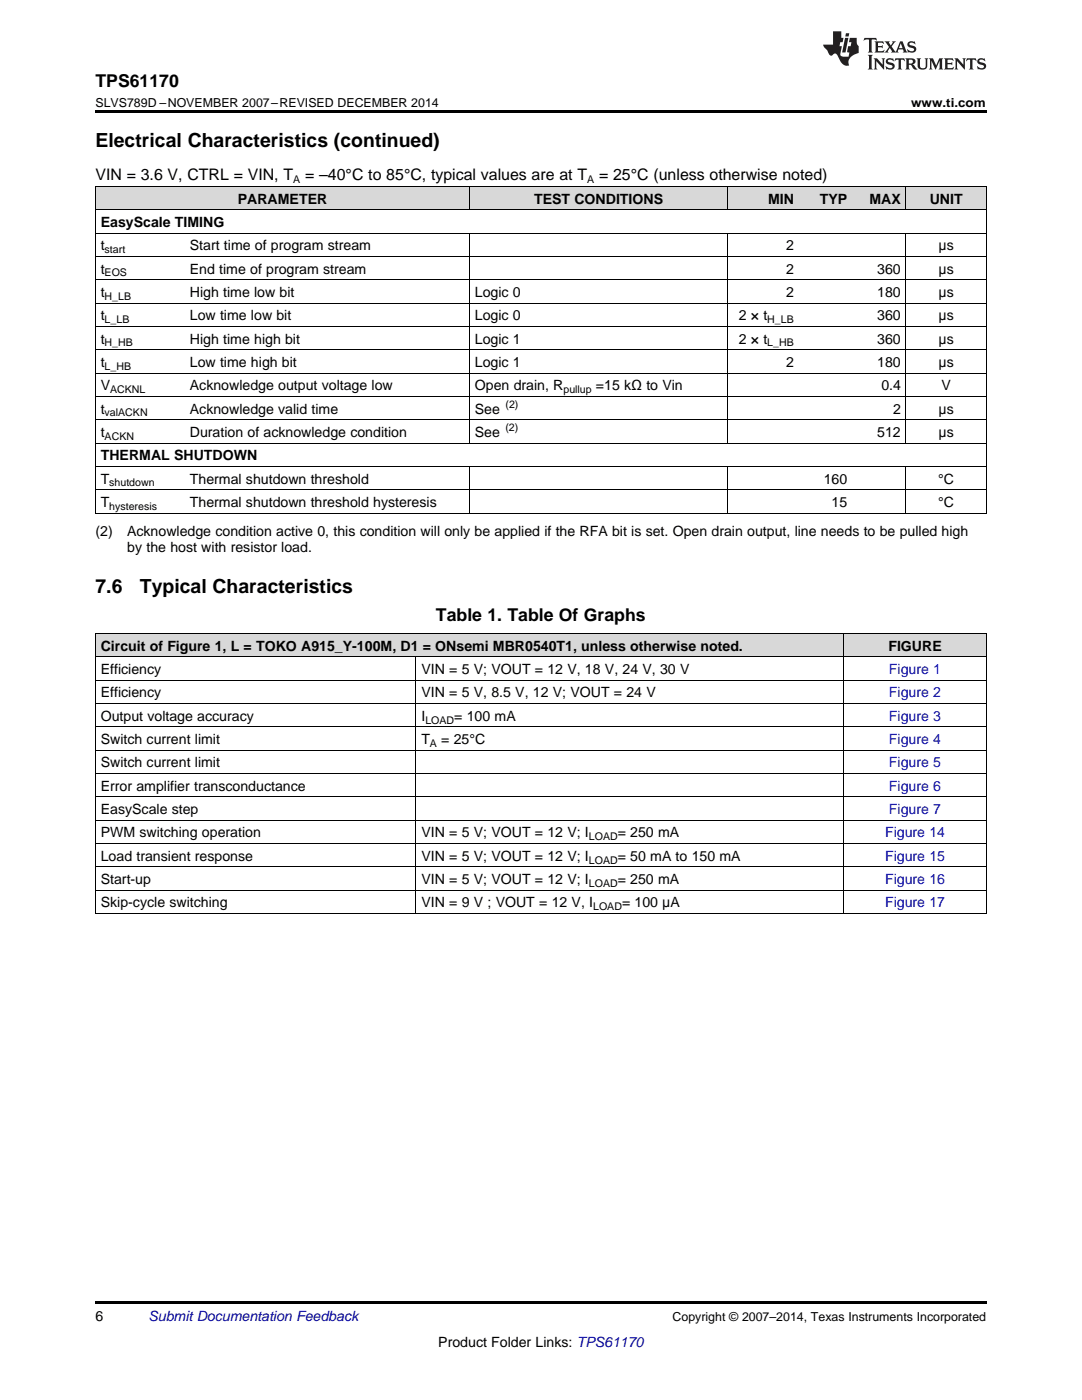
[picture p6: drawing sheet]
<svg xmlns="http://www.w3.org/2000/svg" width="216mm" height="279mm" viewBox="0 0 216 279" stroke-linecap="round" stroke-linejoin="round" font-family="sans-serif">
<defs><g id="words">
<g font-size="3.9">
<text x="19" y="29.3">Electrical Characteristics (continued)</text>
<text x="19" y="118.3">7.6</text>
<text x="27.9" y="118.3">Typical Characteristics</text>
</g>
<g font-size="3.5">
<text x="19" y="17.3">TPS61170</text>
<text x="87" y="123.9">Table 1. Table Of Graphs</text>
</g>
<g font-size="3.2">
<text x="19" y="36">VIN = 3.6 V, CTRL = VIN, T</text>
<text x="60.9" y="36">= –40°C to 85°C, typical values are at T</text>
<text x="119.5" y="36">= 25°C (unless otherwise noted)</text>
</g>
<g font-size="2.8">
<text x="47.4" y="40.6">PARAMETER</text>
<text x="106.6" y="40.6">TEST CONDITIONS</text>
<text x="153.2" y="40.6">MIN</text>
<text x="163.6" y="40.6">TYP</text>
<text x="173.5" y="40.6">MAX</text>
<text x="185.5" y="40.6">UNIT</text>
<text x="20.1" y="45.3">EasyScale TIMING</text>
<text x="20.1" y="50">t</text>
<text x="37.9" y="50">Start time of program stream</text>
<text x="156.8" y="50">2</text>
<text x="187.3" y="50">μs</text>
<text x="20.1" y="54.6">t</text>
<text x="20.1" y="59.3">t</text>
<text x="37.9" y="54.6">End time of program stream</text>
<text x="37.9" y="59.3">High time low bit</text>
<text x="94.8" y="59.3">Logic 0</text>
<text x="156.8" y="54.6">2</text>
<text x="156.8" y="59.3">2</text>
<text x="175" y="54.6">360</text>
<text x="175" y="59.3">180</text>
<text x="187.3" y="54.6">μs</text>
<text x="187.3" y="59.3">μs</text>
<text x="20.1" y="63.9">t</text>
<text x="37.9" y="63.9">Low time low bit</text>
<text x="94.8" y="63.9">Logic 0</text>
<text x="147.4" y="63.9">2 × t</text>
<text x="175" y="63.9">360</text>
<text x="187.3" y="63.9">μs</text>
<text x="20.1" y="68.6">t</text>
<text x="37.9" y="68.6">High time high bit</text>
<text x="94.8" y="68.6">Logic 1</text>
<text x="147.4" y="68.6">2 × t</text>
<text x="175" y="68.6">360</text>
<text x="187.3" y="68.6">μs</text>
<text x="20.1" y="73.2">t</text>
<text x="20.1" y="77.9">V</text>
<text x="37.9" y="73.2">Low time high bit</text>
<text x="37.9" y="77.9">Acknowledge output voltage low</text>
<text x="94.8" y="73.2">Logic 1</text>
<text x="94.8" y="77.9">Open drain, R</text>
<text x="118.9" y="77.9">=15 kΩ to Vin</text>
<text x="156.8" y="73.2">2</text>
<text x="175" y="73.2">180</text>
<text x="175.9" y="77.9">0.4</text>
<text x="187.3" y="73.2">μs</text>
<text x="187.9" y="77.9">V</text>
<text x="20.1" y="82.5">t</text>
<text x="37.9" y="82.5">Acknowledge valid time</text>
<text x="94.8" y="82.5">See</text>
<text x="178.2" y="82.5">2</text>
<text x="187.3" y="82.5">μs</text>
<text x="20.1" y="87.2">t</text>
<text x="37.9" y="87.2">Duration of acknowledge condition</text>
<text x="94.8" y="87.2">See</text>
<text x="175" y="87.2">512</text>
<text x="187.3" y="87.2">μs</text>
<text x="20.1" y="91.9">THERMAL SHUTDOWN</text>
<text x="20.1" y="96.5">T</text>
<text x="20.1" y="101.2">T</text>
<text x="37.9" y="96.5">Thermal shutdown threshold</text>
<text x="37.9" y="101.2">Thermal shutdown threshold hysteresis</text>
<text x="164.4" y="96.5">160</text>
<text x="165.9" y="101.2">15</text>
<text x="187.2" y="96.5">°C</text>
<text x="187.2" y="101.2">°C</text>
<text x="19" y="107">(2)</text>
<text x="25.4" y="107">Acknowledge condition active 0, this condition will only be applied if the RFA bit is set. Open drain output, line needs to be pulled high</text>
<text x="25.4" y="110.2">by the host with resistor load.</text>
<text x="20.1" y="129.9">Circuit of Figure 1, L = TOKO A915_Y-100M, D1</text>
<text x="84.4" y="129.9">= ONsemi MBR0540T1, unless otherwise noted.</text>
<text x="177.3" y="129.9">FIGURE</text>
<text x="20.1" y="134.5">Efficiency</text>
<text x="84.1" y="134.5">VIN = 5 V; VOUT = 12 V, 18 V, 24 V, 30 V</text>
<text x="20.1" y="139.2">Efficiency</text>
<text x="20.1" y="143.8">Output voltage accuracy</text>
<text x="84.1" y="139.2">VIN = 5 V, 8.5 V, 12 V; VOUT = 24 V</text>
<text x="84.1" y="143.8">I</text>
<text x="90.6" y="143.8">= 100 mA</text>
<text x="20.1" y="148.5">Switch current limit</text>
<text x="84.1" y="148.5">T</text>
<text x="88.1" y="148.5">= 25°C</text>
<text x="20.1" y="153.1">Switch current limit</text>
<text x="20.1" y="157.8">Error amplifier transconductance</text>
<text x="20.1" y="162.5">EasyScale step</text>
<text x="20.1" y="167.1">PWM switching operation</text>
<text x="84.1" y="167.1">VIN = 5 V; VOUT = 12 V; I</text>
<text x="123.3" y="167.1">= 250 mA</text>
<text x="20.1" y="171.8">Load transient response</text>
<text x="84.1" y="171.8">VIN = 5 V; VOUT = 12 V; I</text>
<text x="123.3" y="171.8">= 50 mA to 150 mA</text>
<text x="20.1" y="176.4">Start-up</text>
<text x="84.1" y="176.4">VIN = 5 V; VOUT = 12 V; I</text>
<text x="123.3" y="176.4">= 250 mA</text>
<text x="20.1" y="181.1">Skip-cycle switching</text>
<text x="84.1" y="181.1">VIN = 9 V ; VOUT = 12 V, I</text>
<text x="124.1" y="181.1">= 100 μA</text>
<text x="19" y="263.6">6</text>
<text x="87.5" y="268.9">Product Folder Links: TPS61170</text>
</g>
<g font-size="2.8" fill="#00f">
<text x="177.4" y="134.5">Figure 1</text>
<text x="177.4" y="139.2">Figure 2</text>
<text x="177.4" y="143.8">Figure 3</text>
<text x="177.4" y="148.5">Figure 4</text>
<text x="177.4" y="153.1">Figure 5</text>
<text x="177.4" y="157.8">Figure 6</text>
<text x="176.6" y="167.1">Figure 14</text>
<text x="177.4" y="162.5">Figure 7</text>
<text x="176.6" y="171.8">Figure 15</text>
<text x="176.6" y="176.4">Figure 16</text>
<text x="176.6" y="181.1">Figure 17</text>
</g>
<text font-size="2.8" fill="#0000c8" x="29.6" y="263.6">Submit Documentation Feedback</text>
<g font-size="2.5">
<text x="19" y="21.4">SLVS789D –NOVEMBER 2007–REVISED DECEMBER 2014</text>
<text x="181.8" y="21.4">www.ti.com</text>
<text x="134.2" y="263.6">Copyright © 2007–2014, Texas Instruments Incorporated</text>
</g>
<g font-size="2.1">
<text x="58.5" y="36.6">A</text>
<text x="117.2" y="36.6">A</text>
<text x="20.9" y="50.5">start</text>
<text x="20.9" y="55.2">EOS</text>
<text x="20.9" y="59.8">H_LB</text>
<text x="20.9" y="64.5">L_LB</text>
<text x="153.1" y="64.5">H_LB</text>
<text x="20.9" y="69.1">H_HB</text>
<text x="153.1" y="69.1">L_HB</text>
<text x="20.9" y="73.8">L_HB</text>
<text x="20.9" y="83.1">valACKN</text>
<text x="22" y="78.5">ACKNL</text>
<text x="100.9" y="81.4">(2)</text>
<text x="112.4" y="78.5">pullup</text>
<text x="20.9" y="87.8">ACKN</text>
<text x="100.9" y="86.1">(2)</text>
<text x="21.8" y="97.1">shutdown</text>
<text x="21.8" y="101.7">hysteresis</text>
<text x="84.9" y="144.4">LOAD</text>
<text x="85.8" y="149">A</text>
<text x="117.5" y="167.7">LOAD</text>
<text x="117.5" y="172.3">LOAD</text>
<text x="117.5" y="177">LOAD</text>
<text x="118.4" y="181.6">LOAD</text>
</g>
</g></defs>
<g fill="#d8d8d8">
<path d="M19 126.5h12.5v4.6h-12.5z"/>
<path d="M31.5 126.5h51.5v4.6h-51.5z"/>
<path d="M83 126.5h85.4v4.6h-85.4z"/>
<path d="M168.4 126.5h28.4v4.6h-28.4z"/>
<path d="M19 37.3h17.8v4.6h-17.8z"/>
<path d="M36.8 37.3h56.9v4.6h-56.9z"/>
<path d="M93.7 37.3h51.6v4.6h-51.6z"/>
<path d="M145.3 37.3h14.2v4.6h-14.2z"/>
<path d="M159.5 37.3h10.7v4.6h-10.7z"/>
<path d="M170.2 37.3h10.6v4.6h-10.6z"/>
<path d="M180.8 37.3h16v4.6h-16z"/>
</g>
<path d="M19 22h177.8v.5h-177.8zM19 182.3l.2 .1zM82.9 182.3l.1 .1zM168.3 182.3l.1 .1zM196.7 182.3l.1 .1zM19 259.7h177.8v.5h-177.8z" fill="#000"/>
<g fill="none" stroke="#000" stroke-width=".2">
<path d="M19 37.2h177.8v65.2M19.1 37.2v65.2M93.6 37.2v4.7M145.2 37.2v4.7M180.8 37.2v4.7M19 55.8h177.8M19 51.2h177.8M19 46.5h177.8M19 41.9h177.8M93.6 46.6v41.9M145.2 46.6v41.9M180.8 46.6v41.9"/>
<path d="M19 79.1h177.8M19 74.5h177.8M19 69.8h177.8M19 65.1h177.8M19 60.5h177.8M19 97.7h177.8M19 93.1h177.8M19 88.4h177.8M19 83.8h177.8M93.6 93.1v9.3M145.2 93.1v9.3M180.8 93.1v9.3"/>
<path d="M19 102.4h177.8M19 135.7h177.8M19 131.1h177.8M19 126.4h177.8M19.1 126.4v56M83 131.1v51.3M168.3 126.4v56M196.8 126.4v56M19 159h177.8M19 154.4h177.8M19 149.7h177.8M19 145h177.8"/>
<path d="M19 140.4h177.8M19 177.6h177.8M19 173h177.8M19 168.3h177.8M19 163.7h177.8M19 182.3h177.8"/>
</g>
<g fill="#231f20">
<path d="M172.5 7.6l-.1 .5 .4-.2h.6v.1v2.1l-.2 .4h.9l-.2-.4v-2.1l.1-.1h.5l.5 .2-.2-.5zM174.5 8.3l.2 .3v1.5l-.2 .4h1.8l.2-.6a1.04 1.04 0 0 1-1.3 .2v-.7h.6l.3 .2v-.6l-.3 .2h-.6v-.6l.8-.1 .4 .3-.2-.5zM176.5 8.3l.9 1.1-.9 1.1h.8l-.2-.2 .4-.7 .5 .7-.2 .2h1.5l-.2-.2 .2-.4h.9l.1 .4-.2 .2h1l-.3-.3-.7-1.9h-.5l-.9 2-.8-1 .9-1h-.8l.1 .3-.4 .5-.3-.6 .1-.2zM179.7 8.6l.4 1h-.7zM181.3 8.4a.63 .63 0 0 0-.2 .7 .63 .63 0 0 0 .6 .4l.6 .2 .1 .2a.75 .75 0 0 1-.7 .4 .75 .75 0 0 1-.6-.5l.1 .7 .1-.1a1.11 1.11 0 0 0 1.5-.6 1.13 1.13 0 0 0-1.2-.8l-.1-.4a1.04 1.04 0 0 1 1.2 .2l-.2-.5-.2 .1-.4-.2zM173.2 10.9l.2 .4v2.2l-.2 .4h1l-.3-.4v-2.2l.3-.4zM174.3 11.6l.3 .4v1.5l-.3 .4h.8l-.2-.4v-1.3l1.5 1.7v-1.9l.2-.4h-.7l.2 .4v.9l-1.1-1.3zM177 11.8a.62 .62 0 0 0-.2 .7 .62 .62 0 0 0 .6 .4l.6 .1 .1 .3a.76 .76 0 0 1-.7 .3 .76 .76 0 0 1-.7-.4l.2 .7 .1-.1a1.11 1.11 0 0 0 1.5-.6 1.13 1.13 0 0 0-1.2-.8l-.1-.4a1.04 1.04 0 0 1 1.2 .2l-.2-.6-.2 .1-.5-.1zM178.7 11.6l-.2 .6a.61 .61 0 0 1 .8-.3v1.6l-.2 .4h.9l-.2-.4v-1.6a.63 .63 0 0 1 .7 .3l-.1-.6zM180.6 11.6l.3 .4v1.5l-.3 .4h1l-.2-.2-.1-.8 .6 .2a.76 .76 0 0 0 1.2 .7l-1-1a.58 .58 0 0 0 .6-.5 .58 .58 0 0 0-.5-.6zM181.4 11.9h.1a.45 .45 0 0 1 .5 .1 .45 .45 0 0 1 .1 .5l-.8 .2zM182.9 11.6l.2 .2a2.17 2.17 0 0 0 .3 1.9 .99 .99 0 0 0 1.6-.6v-1.1l.2-.4h-.7l.2 .2a1.92 1.92 0 0 1-.2 1.8 .6 .6 0 0 1-.9-.5v-1.1l.2-.4zM185.4 11.6l.2 .4v1.5l-.2 .4h.7l-.2-.4v-1.4l.8 1.8 .8-1.8v1.4l-.2 .4h.9l-.2-.4v-1.5l.2-.4h-.8l-.6 1.5-.6-1.5zM188.4 11.6l.2 .4v1.5l-.2 .4h1.8l.1-.6a1.04 1.04 0 0 1-1.2 .1v-.6h.5l.4 .2v-.6l-.4 .2h-.5v-.7h.8l.3 .3-.1-.6zM190.5 11.6l.2 .4v1.5l-.2 .4h.7l-.2-.4v-1.3l1.5 1.7v-1.9l.2-.4h-.7l.2 .4v.9l-1.1-1.3zM192.9 11.6l-.1 .6a.61 .61 0 0 1 .7-.3l.1 1.6-.3 .4h1l-.3-.4 .1-1.6a.63 .63 0 0 1 .7 .3l-.1-.6zM195.2 11.8a.62 .62 0 0 0-.2 .7 .62 .62 0 0 0 .6 .4l.6 .1 .1 .3a.76 .76 0 0 1-.7 .3 .76 .76 0 0 1-.6-.4l.1 .7 .1-.1a1.11 1.11 0 0 0 1.6-.6 1.13 1.13 0 0 0-1.3-.8l-.1-.4a1.04 1.04 0 0 1 1.2 .2l-.1-.6-.2 .1-.5-.1z"/>
<path d="M166.2 6.3v2.6h-1.9v.4l.8 .9a.91 .91 0 0 0 1 .8 .56 .56 0 0 1 .5-.3 .56 .56 0 0 1 .5 .3l.4 .8a1.53 1.53 0 0 0 1.9 1.2 1.54 1.54 0 0 1 1-2.1l.9-.3v-1.4a1.52 1.52 0 0 1-.4-1.6h-1.3l-.2 .8h.5l-.2 .8h-.5l-.1 1v.2l.4 .1-.2 .8a1.93 1.93 0 0 1-1.6-.3l.3-1.8h-.5l.2-.8h.4l.2-.8h-.4v-1.3zM168.6 7.6l-.6 2.9h.7l.6-2.9zM168.8 6.6l-.1 .7h.6l.2-.7z"/>
</g>
<use href="#words"/>
</svg>
